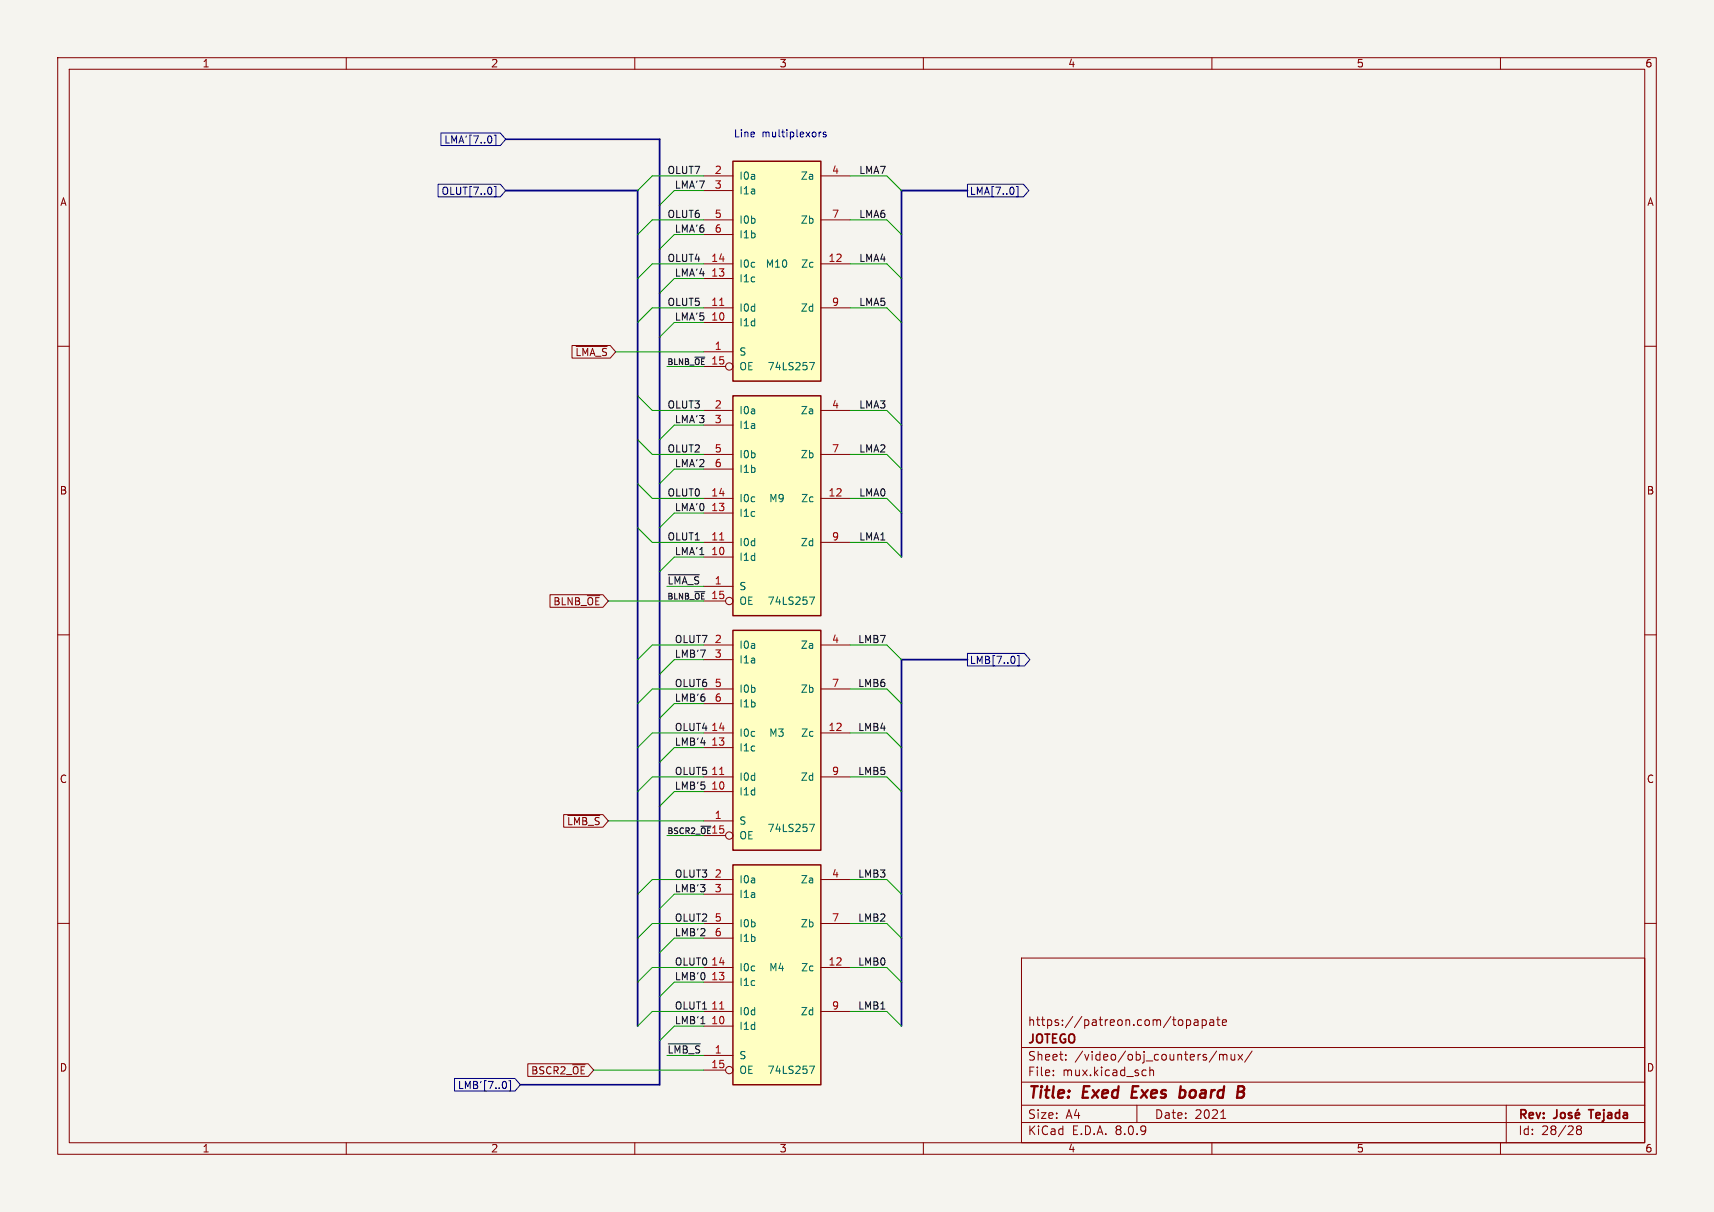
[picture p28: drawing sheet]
<svg xmlns="http://www.w3.org/2000/svg" width="297mm" height="210mm" viewBox="0 0 297 210" stroke-linecap="round" stroke-linejoin="round" font-family="sans-serif">
<defs><g id="words">
<g font-size="2.8" fill="#840000">
<text x="178" y="190.9">Title:</text>
<text x="187.7" y="190.9">Exed</text>
<text x="196.9" y="190.9">Exes</text>
<text x="206" y="190.9">board</text>
</g>
<g font-size="2.1" fill="#840000">
<text x="178" y="178">https://patreon.com/topapate</text>
<text x="178" y="184">Sheet:</text>
<text x="178" y="181.2">JOTEGO</text>
<text x="186.2" y="184">/video/obj_counters/mux/</text>
<text x="178" y="186.7">File:</text>
<text x="184.1" y="186.7">mux.kicad_sch</text>
<text x="178" y="196.9">KiCad</text>
<text x="178" y="194.1">Size:</text>
<text x="184.7" y="194.1">A4</text>
<text x="185.7" y="196.9">E.D.A.</text>
<text x="193.3" y="196.9">8.0.9</text>
<text x="200" y="194.1">Date:</text>
<text x="207" y="194.1">2021</text>
<text x="263" y="194.3">Rev:</text>
<text x="263" y="196.9">Id:</text>
<text x="267.1" y="196.9">28/28</text>
<text x="276.1" y="194.3">Tejada</text>
</g>
<g font-size="1.8" fill="#840000">
<text x="35" y="11.9">1</text>
<text x="85" y="11.9">2</text>
<text x="135" y="11.9">3</text>
<text x="185" y="11.9">4</text>
<text x="235" y="11.9">5</text>
<text x="285" y="11.9">6</text>
<text x="10.3" y="35.9">A</text>
<text x="285.3" y="35.9">A</text>
<text x="10.3" y="85.9">B</text>
<text x="285.3" y="85.9">B</text>
<text x="10.3" y="135.9">C</text>
<text x="285.3" y="135.9">C</text>
<text x="10.3" y="185.9">D</text>
<text x="285.3" y="185.9">D</text>
<text x="35" y="199.9">1</text>
<text x="85" y="199.9">2</text>
<text x="135" y="199.9">3</text>
<text x="185" y="199.9">4</text>
<text x="235" y="199.9">5</text>
<text x="285" y="199.9">6</text>
</g>
<g font-size="1.8" fill="#a90000">
<text x="123.8" y="30.2">2</text>
<text x="123.8" y="32.8">3</text>
<text x="144.1" y="30.2">4</text>
<text x="123.8" y="37.8">5</text>
<text x="123.8" y="40.4">6</text>
<text x="144.1" y="37.8">7</text>
<text x="123.1" y="45.5">14</text>
<text x="143.5" y="45.5">12</text>
<text x="123.1" y="53.1">11</text>
<text x="123.1" y="48">13</text>
<text x="144.1" y="53.1">9</text>
<text x="123.1" y="55.6">10</text>
<text x="123.1" y="63.2">15</text>
<text x="123.8" y="60.7">1</text>
<text x="123.8" y="70.9">2</text>
<text x="144.1" y="70.9">4</text>
<text x="123.8" y="73.4">3</text>
<text x="123.8" y="78.5">5</text>
<text x="123.8" y="81">6</text>
<text x="144.1" y="78.5">7</text>
<text x="123.1" y="88.6">13</text>
<text x="123.1" y="86.1">14</text>
<text x="143.5" y="86.1">12</text>
<text x="123.1" y="93.7">11</text>
<text x="144.1" y="93.7">9</text>
<text x="123.1" y="96.3">10</text>
<text x="123.1" y="103.9">15</text>
<text x="123.8" y="111.5">2</text>
<text x="144.1" y="111.5">4</text>
<text x="123.8" y="114">3</text>
<text x="123.8" y="119.1">5</text>
<text x="144.1" y="119.1">7</text>
<text x="123.8" y="121.7">6</text>
<text x="123.1" y="129.3">13</text>
<text x="123.1" y="126.7">14</text>
<text x="143.5" y="126.7">12</text>
<text x="123.1" y="136.9">10</text>
<text x="123.1" y="134.4">11</text>
<text x="144.1" y="134.4">9</text>
<text x="123.8" y="142">1</text>
<text x="123.1" y="144.5">15</text>
<text x="123.8" y="152.1">2</text>
<text x="123.8" y="154.7">3</text>
<text x="144.1" y="152.1">4</text>
<text x="123.8" y="159.8">5</text>
<text x="144.1" y="159.8">7</text>
<text x="123.1" y="167.4">14</text>
<text x="123.8" y="162.3">6</text>
<text x="143.5" y="167.4">12</text>
<text x="123.1" y="169.9">13</text>
<text x="123.1" y="177.5">10</text>
<text x="123.1" y="175">11</text>
<text x="144.1" y="175">9</text>
<text x="123.1" y="185.2">15</text>
</g>
<g font-size="1.8" fill="#006464">
<text x="128" y="31.3">I0a</text>
<text x="128" y="33.9">I1a</text>
<text x="138.7" y="31.3">Za</text>
<text x="128" y="39">I0b</text>
<text x="128" y="41.5">I1b</text>
<text x="138.7" y="39">Zb</text>
<text x="128" y="46.6">I0c</text>
<text x="132.6" y="46.6">M10</text>
<text x="138.7" y="46.6">Zc</text>
<text x="128" y="49.1">I1c</text>
<text x="128" y="56.7">I1d</text>
<text x="128" y="54.2">I0d</text>
<text x="138.7" y="54.2">Zd</text>
<text x="128" y="61.8">S</text>
<text x="128" y="64.4">OE</text>
<text x="132.9" y="64.4">74LS257</text>
<text x="128" y="72">I0a</text>
<text x="138.7" y="72">Za</text>
<text x="128" y="74.5">I1a</text>
<text x="128" y="79.6">I0b</text>
<text x="128" y="82.1">I1b</text>
<text x="138.7" y="79.6">Zb</text>
<text x="128" y="89.8">I1c</text>
<text x="128" y="87.2">I0c</text>
<text x="133.2" y="87.2">M9</text>
<text x="138.7" y="87.2">Zc</text>
<text x="128" y="94.8">I0d</text>
<text x="138.7" y="94.8">Zd</text>
<text x="128" y="97.4">I1d</text>
<text x="128" y="102.5">S</text>
<text x="128" y="105">OE</text>
<text x="132.9" y="105">74LS257</text>
<text x="128" y="112.6">I0a</text>
<text x="138.7" y="112.6">Za</text>
<text x="128" y="115.2">I1a</text>
<text x="128" y="120.2">I0b</text>
<text x="128" y="122.8">I1b</text>
<text x="138.7" y="120.2">Zb</text>
<text x="128" y="130.4">I1c</text>
<text x="128" y="127.9">I0c</text>
<text x="133.2" y="127.9">M3</text>
<text x="138.7" y="127.9">Zc</text>
<text x="128" y="135.5">I0d</text>
<text x="138.7" y="135.5">Zd</text>
<text x="128" y="143.1">S</text>
<text x="128" y="138">I1d</text>
<text x="128" y="145.6">OE</text>
<text x="132.9" y="144.4">74LS257</text>
<text x="128" y="153.3">I0a</text>
<text x="128" y="155.8">I1a</text>
<text x="138.7" y="153.3">Za</text>
<text x="128" y="160.9">I0b</text>
<text x="138.7" y="160.9">Zb</text>
<text x="128" y="163.4">I1b</text>
<text x="128" y="171">I1c</text>
<text x="128" y="168.5">I0c</text>
<text x="133.2" y="168.5">M4</text>
<text x="138.7" y="168.5">Zc</text>
<text x="128" y="178.7">I1d</text>
<text x="128" y="176.1">I0d</text>
<text x="138.7" y="176.1">Zd</text>
<text x="128" y="183.7">S</text>
<text x="128" y="186.3">OE</text>
<text x="132.9" y="186.3">74LS257</text>
</g>
<g font-size="1.7" fill="#0000c2">
<text x="127.1" y="23.9">Line</text>
<text x="132" y="23.9">multiplexors</text>
</g>
<g font-size="1.7" fill="#000084">
<text x="76.9" y="25.1">LMA'[7..0]</text>
<text x="76.4" y="34">OLUT[7..0]</text>
<text x="168" y="34">LMA[7..0]</text>
<text x="168" y="115.2">LMB[7..0]</text>
<text x="79.2" y="188.9">LMB'[7..0]</text>
</g>
<g font-size="1.7" fill="#0f0f0f">
<text x="115.6" y="30.2">OLUT7</text>
<text x="116.8" y="32.8">LMA'7</text>
<text x="148.8" y="30.2">LMA7</text>
<text x="115.6" y="37.8">OLUT6</text>
<text x="116.8" y="40.4">LMA'6</text>
<text x="148.8" y="37.8">LMA6</text>
<text x="115.6" y="45.5">OLUT4</text>
<text x="148.8" y="45.5">LMA4</text>
<text x="115.6" y="53.1">OLUT5</text>
<text x="116.8" y="48">LMA'4</text>
<text x="148.8" y="53.1">LMA5</text>
<text x="116.8" y="55.6">LMA'5</text>
<text x="115.6" y="70.9">OLUT3</text>
<text x="148.8" y="70.9">LMA3</text>
<text x="116.8" y="73.4">LMA'3</text>
<text x="115.6" y="78.5">OLUT2</text>
<text x="116.8" y="81">LMA'2</text>
<text x="148.8" y="78.5">LMA2</text>
<text x="115.6" y="86.1">OLUT0</text>
<text x="116.8" y="88.6">LMA'0</text>
<text x="148.8" y="86.1">LMA0</text>
<text x="115.6" y="93.7">OLUT1</text>
<text x="148.8" y="93.7">LMA1</text>
<text x="115.6" y="101.3">~{LMA_S} 1</text>
<text x="116.8" y="96.3">LMA'1</text>
<text x="116.8" y="111.5">OLUT7</text>
<text x="148.6" y="111.5">LMB7</text>
<text x="116.8" y="114">LMB'7</text>
<text x="116.8" y="119.1">OLUT6</text>
<text x="148.6" y="119.1">LMB6</text>
<text x="116.8" y="121.7">LMB'6</text>
<text x="116.8" y="126.7">OLUT4</text>
<text x="116.8" y="129.3">LMB'4</text>
<text x="148.6" y="126.7">LMB4</text>
<text x="116.8" y="136.9">LMB'5</text>
<text x="116.8" y="134.4">OLUT5</text>
<text x="148.6" y="134.4">LMB5</text>
<text x="116.8" y="152.1">OLUT3</text>
<text x="116.8" y="154.7">LMB'3</text>
<text x="148.6" y="152.1">LMB3</text>
<text x="116.8" y="159.8">OLUT2</text>
<text x="148.6" y="159.8">LMB2</text>
<text x="116.8" y="167.4">OLUT0</text>
<text x="116.8" y="162.3">LMB'2</text>
<text x="148.6" y="167.4">LMB0</text>
<text x="116.8" y="169.9">LMB'0</text>
<text x="116.8" y="177.5">LMB'1</text>
<text x="116.8" y="175">OLUT1</text>
<text x="148.6" y="175">LMB1</text>
<text x="115.6" y="182.6">~{LMB_S} 1</text>
</g>
<g font-size="1.7" fill="#840000">
<text x="99.6" y="61.9">~{LMA_S}</text>
<text x="95.8" y="105.1">BLNB_~{OE}</text>
<text x="98.1" y="143.2">~{LMB_S}</text>
<text x="91.9" y="186.4">BSCR2_~{OE}</text>
</g>
<g font-size="1.4" fill="#0f0f0f">
<text x="115.6" y="63.3">BLNB_~{OE}</text>
<text x="115.6" y="103.9">BLNB_~{OE}</text>
<text x="115.6" y="144.6">BSCR2_~{OE}</text>
</g>
</g></defs>
<path d="M0 0h297v210h-297z" fill="#f5f4ef" stroke="#f5f4ef" stroke-width=".17"/>
<g fill="none" stroke="#840000" stroke-width=".17">
<path d="M10 10h277v190h-277zM12 12h273v186h-273zM60 10v2M110 10v2M160 10v2M210 10v2M260 10v2M10 60h2M285 60h2M10 110h2M285 110h2M10 160h2"/>
<path d="M177 166h108v32h-108zM205.6 176.7v1.5M205.6 176.8l.4-.1 .3 .3v.4l-.1 .2h-.6M207 176.8h.5l.1 .9M207.6 177.1h-.5a.29 .29 0 0 0-.2 .3 .29 .29 0 0 0 .2 .3l.5-.1M208.3 176.8l.4-.1 .3 .3v.4l-.1 .2h-.6M208.3 176.7v1.5M209.7 176.8h.5l.1 .9M210.3 177.1h-.5a.29 .29 0 0 0-.2 .3 .29 .29 0 0 0 .2 .3l.5-.1M210.8 176.7h.6M211 176.2v1.3l.4 .2M211.8 177.2l.7-.1v-.3l-.5-.1-.2 .2 .1 .7h.6"/>
<path d="M285 160h2M60 198v2M110 198v2M160 198v2M177 194.5h108M177 191.5h108M177 187.5h108M177 181.5h108M182.5 186.3v.1M182.5 185.5v.1M184.7 183.6v.1M184.7 182.8v.1"/>
<path d="M197 191.5v3M198.5 185.4l.1 .1M198.6 186.3l-.1 .1M199.2 184.9v1.5M199.2 185.5l.3-.1 .3 .1 .1 .9M210 198v2M210.8 182.1l-1.3 2M211.3 182.7v1M211.3 182.8l.4-.1 .3 .2M211.5 193.8h.9M212 182.9l.2-.2 .3 .1 .1 .9M212 182.9v.8"/>
<path d="M213.3 182.7l.1 .9 .3 .1 .3-.1M214 182.7v1M214.5 182.7l.8 1M215.3 182.7l-.8 1M217 182.1l-1.3 2M260 198v2M261 191.5v6.5M273.5 195.7l-.3-.2 .3-.4 .4 .1 .1 .2-.3 .3M273.5 195.7l-.3 .3v.5l.3 .1 .4-.1 .1-.2v-.4l-.3-.2M273.5 195.7h.2"/>
</g>
<path d="M269.8 192.3v1.1a.48 .48 0 0 1-.6 .4M270.6 192.9l.3-.1 .3 .3v.4l-.3 .3-.3-.1-.2-.2v-.4zM272.3 192.9l-.3-.1-.2 .2v.2l.5 .2v.3h-.5M273 193.3l.7-.2-.1-.2-.4-.1-.2 .2 .1 .7h.5M273.5 192.2l-.2 .2M275.3 192.3h.8" fill="none" stroke="#840000" stroke-width=".3"/>
<path d="M196.3 188.2l-.2 2h.9M204.5 189l.2-.1 .6 .1M204.6 188.2l-.3 2M205.2 190a.66 .66 0 0 1-.8 .1M214.5 189.2h.6M214.6 188.2h.7a.49 .49 0 0 1 .3 .5 .49 .49 0 0 1-.5 .5M215.1 189.2l.3 .1a.58 .58 0 0 1-.3 .9h-.8" fill="none" stroke="#840000" stroke-width=".4"/>
<path d="M127 149.9h15.2v38.1h-15.2z" fill="#ffffc2"/>
<path d="M127 149.9h15.2v38.1h-15.2z" fill="none" stroke="#840000" stroke-width=".25"/>
<g fill="none" stroke="#840000" stroke-width=".17">
<path d="M121.9 152.4h5.1M121.9 154.9h5.1M142.2 152.4h5.1M121.9 177.8h5.1M121.9 175.3h5.1M121.9 167.6h5.1M121.9 170.2h5.1M121.9 160h5.1M121.9 162.6h5.1M142.2 175.3h5.1M142.2 167.6h5.1M142.2 160h5.1"/>
<path d="M121.9 182.9h5.1M121.9 185.4h3.8"/>
<circle cx="126.4" cy="185.4" r=".63"/>
</g>
<path d="M124.7 174.8h.7" fill="none" stroke="#a90000" stroke-width=".17"/>
<path d="M140.3 184.7h.8l-.5 1.3" fill="none" stroke="#006464" stroke-width=".17"/>
<path d="M127 27.9h15.2v38.1h-15.2z" fill="#ffffc2"/>
<path d="M127 27.9h15.2v38.1h-15.2z" fill="none" stroke="#840000" stroke-width=".25"/>
<g fill="none" stroke="#840000" stroke-width=".17">
<path d="M121.9 30.5h5.1M121.9 33h5.1M121.9 38.1h5.1M142.2 30.5h5.1M142.2 38.1h5.1M121.9 55.9h5.1M121.9 53.3h5.1M121.9 45.7h5.1M121.9 48.3h5.1M121.9 40.6h5.1M142.2 53.3h5.1M142.2 45.7h5.1"/>
<path d="M121.9 61h5.1M121.9 63.5h3.8"/>
<circle cx="126.4" cy="63.5" r=".63"/>
</g>
<path d="M124.7 52.9h.7" fill="none" stroke="#a90000" stroke-width=".17"/>
<path d="M140.3 62.8h.8l-.5 1.3" fill="none" stroke="#006464" stroke-width=".17"/>
<path d="M127 68.6h15.2v38.1h-15.2z" fill="#ffffc2"/>
<path d="M127 68.6h15.2v38.1h-15.2z" fill="none" stroke="#840000" stroke-width=".25"/>
<g fill="none" stroke="#840000" stroke-width=".17">
<path d="M121.9 71.1h5.1M121.9 73.7h5.1M121.9 78.7h5.1M142.2 71.1h5.1M142.2 78.7h5.1M121.9 96.5h5.1M121.9 94h5.1M121.9 86.4h5.1M121.9 88.9h5.1M121.9 81.3h5.1M142.2 94h5.1M142.2 86.4h5.1"/>
<path d="M121.9 101.6h5.1M121.9 104.1h3.8"/>
<circle cx="126.4" cy="104.1" r=".63"/>
</g>
<path d="M124.7 93.6h.7" fill="none" stroke="#a90000" stroke-width=".17"/>
<path d="M140.3 103.4h.8l-.5 1.3" fill="none" stroke="#006464" stroke-width=".17"/>
<path d="M127 109.2h15.2v38.1h-15.2z" fill="#ffffc2"/>
<path d="M127 109.2h15.2v38.1h-15.2z" fill="none" stroke="#840000" stroke-width=".25"/>
<g fill="none" stroke="#840000" stroke-width=".17">
<path d="M99.1 59.9h6.6l1 1.1-1 1h-6.6zM99.8 60h5.4M95.3 103.1h9.2l.9 1-.9 1.1h-9.2zM121.9 111.8h5.1M121.9 114.3h5.1M121.9 119.4h5.1M142.2 111.8h5.1M142.2 119.4h5.1M121.9 137.2h5.1M121.9 134.6h5.1M121.9 127h5.1M121.9 129.5h5.1"/>
<path d="M121.9 121.9h5.1M142.2 134.6h5.1M142.2 127h5.1M97.7 141.2h6.8l.9 1-.9 1.1h-6.8zM98.4 141.3h5.5M121.9 142.2h5.1M121.9 144.8h3.8M91.5 184.3h10.4l1 1.1-1 1.1h-10.4z"/>
<circle cx="126.4" cy="144.8" r=".63"/>
</g>
<path d="M124.7 134.2h.7" fill="none" stroke="#a90000" stroke-width=".17"/>
<path d="M140.3 142.8h.8l-.5 1.3" fill="none" stroke="#006464" stroke-width=".17"/>
<g fill="none" stroke="#000084" stroke-width=".17">
<path d="M75.9 31.9h10.8l.9 1.1-.9 1.1h-10.8zM76.4 23h10.3l.9 1.1-.9 1.1h-10.3zM85.1 23.7l.1 .3-.1 .7M85.6 32.3h.3v1.8h-.3M85.6 23.4h.3v1.8h-.3M167.6 31.9h9.7l1 1.1-1 1.1h-9.7zM176.1 32.3h.3v1.8h-.3M167.6 113.2h9.9l1 1.1-1 1.1h-9.9zM175.8 113.9v.8M176.3 113.6h.3v1.8h-.3M78.8 186.9h10.4l1 1.1-1 1h-10.4zM87.5 187.4a.78 .78 0 0 1 0 1.2"/>
<path d="M88.2 187.3h.3v1.7h-.3"/>
</g>
<path d="M115.8 99.6h5.4M121.3 96.1h.7M121.4 177.4h.8M115.8 180.9h5.6" fill="none" stroke="#0f0f0f" stroke-width=".17"/>
<path d="M141.9 22.9v.8M142.3 22.9l-.4 .2M143.1 22.9h-.3l-.2 .2 .1 .1 .4 .2v.3h-.5" fill="none" stroke="#0000c2" stroke-width=".17"/>
<path d="M87.6 24.1h26.7v163.9h-24.1M87.6 33h22.9v144.8M167.6 33h-11.4v63.5M167.6 114.3h-11.4v63.5" fill="none" stroke="#000084" stroke-width=".3"/>
<g fill="none" stroke="#009600" stroke-width=".17">
<path d="M121.9 30.5h-8.9l-2.5 2.5M121.9 38.1h-8.9l-2.5 2.5M121.9 33h-5.1l-2.5 2.6M147.3 30.5h6.4l2.5 2.5M147.3 38.1h6.4l2.5 2.5M121.9 40.6h-5.1l-2.5 2.6M121.9 48.3h-5.1l-2.5 2.5M121.9 45.7h-8.9l-2.5 2.6M121.9 53.3h-8.9l-2.5 2.6M121.9 55.9h-5.1l-2.5 2.5M147.3 45.7h6.4l2.5 2.6M147.3 53.3h6.4l2.5 2.6"/>
<path d="M106.7 61h15.2M110.5 68.6l2.5 2.5h8.9M110.5 76.2l2.5 2.5h8.9M115.6 63.5h6.3M121.9 73.7h-5.1l-2.5 2.5M147.3 71.1h6.4l2.5 2.6M147.3 78.7h6.4l2.5 2.6M110.5 91.4l2.5 2.6h8.9M110.5 83.8l2.5 2.6h8.9M121.9 96.5h-5.1l-2.5 2.6M121.9 88.9h-5.1l-2.5 2.5M121.9 81.3h-5.1l-2.5 2.5"/>
<path d="M147.3 94h6.4l2.5 2.5M147.3 86.4h6.4l2.5 2.5M105.4 104.1h16.5M115.6 101.6h6.3M121.9 119.4h-8.9l-2.5 2.5M121.9 114.3h-5.1l-2.5 2.5M121.9 111.8h-8.9l-2.5 2.5M147.3 119.4h6.4l2.5 2.5M147.3 111.8h6.4l2.5 2.5M121.9 127h-8.9l-2.5 2.5M121.9 134.6h-8.9l-2.5 2.6M121.9 137.2h-5.1l-2.5 2.5"/>
<path d="M121.9 121.9h-5.1l-2.5 2.6M121.9 129.5h-5.1l-2.5 2.6M147.3 127h6.4l2.5 2.5M147.3 134.6h6.4l2.5 2.6M105.4 142.2h16.5M115.6 144.8h6.3M121.9 152.4h-8.9l-2.5 2.5M121.9 154.9h-5.1l-2.5 2.6M147.3 152.4h6.4l2.5 2.5M121.9 170.2h-5.1l-2.5 2.5M121.9 160h-8.9l-2.5 2.6M121.9 162.6h-5.1l-2.5 2.5"/>
<path d="M121.9 167.6h-8.9l-2.5 2.6M121.9 175.3h-8.9l-2.5 2.5M121.9 177.8h-5.1l-2.5 2.5M147.3 160h6.4l2.5 2.6M147.3 167.6h6.4l2.5 2.6M147.3 175.3h6.4l2.5 2.5M102.9 185.4h19M115.6 182.9h6.3"/>
</g>
<use href="#words"/>
</svg>
